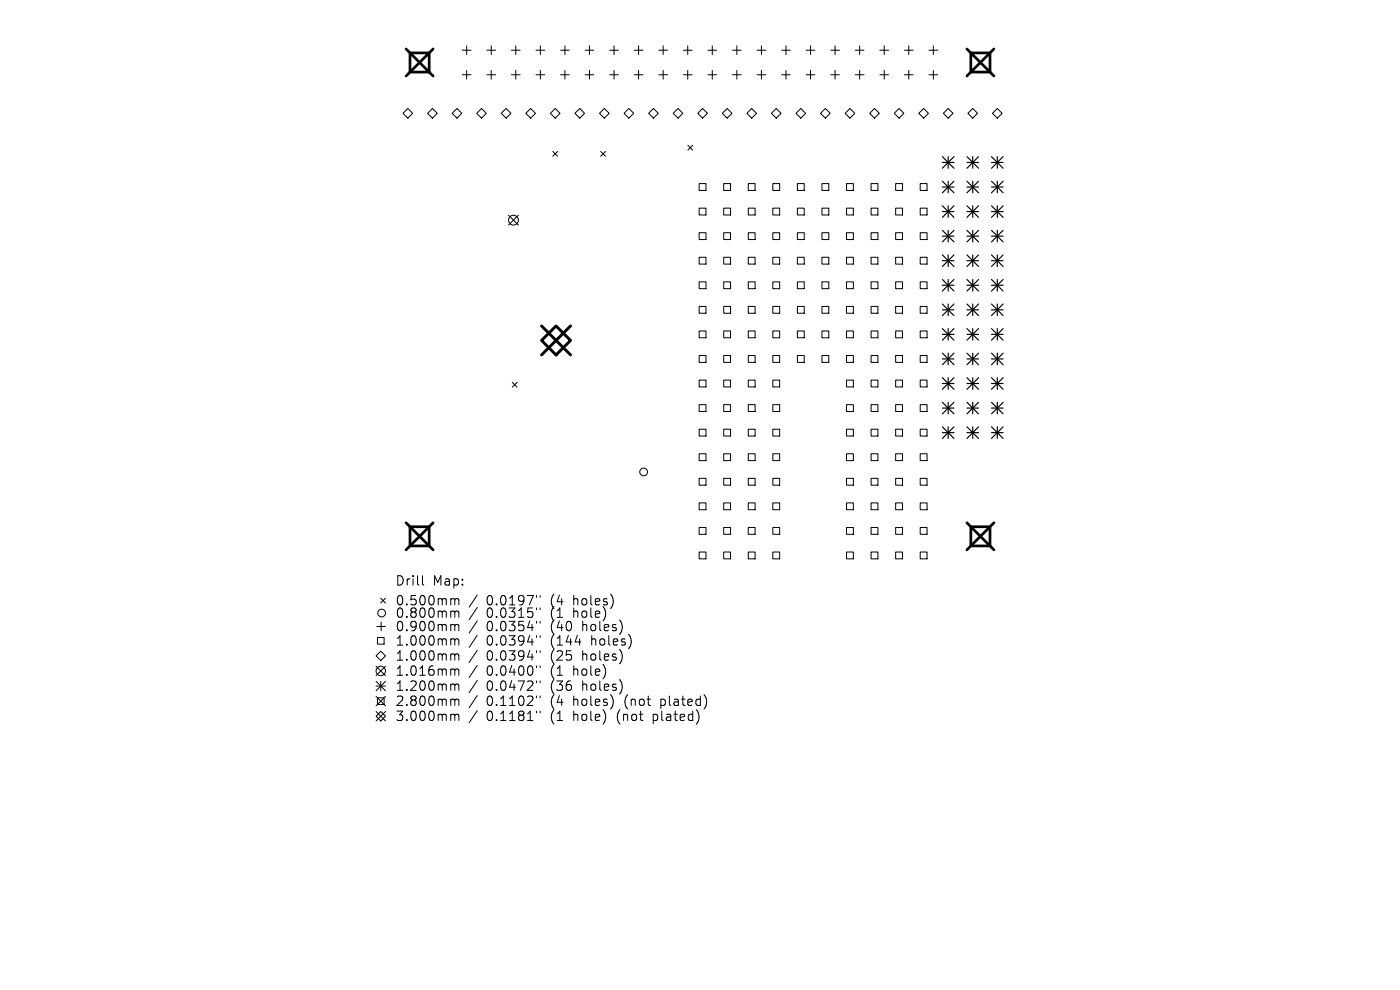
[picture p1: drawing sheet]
<svg xmlns="http://www.w3.org/2000/svg" width="297mm" height="210mm" viewBox="0 0 297 210" stroke-linecap="round" stroke-linejoin="round" font-family="sans-serif">
<defs><g id="words">
<g font-size="2.8">
<text x="83.8" y="124.5">Drill</text>
<text x="91.8" y="124.5">Map:</text>
<text x="83.8" y="128.7">0.500mm</text>
<text x="83.8" y="131.3">0.800mm</text>
<text x="103.2" y="128.7">0.0197&quot;</text>
<text x="103.2" y="131.3">0.0315&quot;</text>
<text x="117" y="128.7">(4</text>
<text x="117" y="131.3">(1</text>
<text x="121.9" y="128.7">holes)</text>
<text x="121.9" y="131.3">hole)</text>
<text x="83.8" y="134.2">0.900mm</text>
<text x="83.8" y="137.2">1.000mm</text>
<text x="103.2" y="134.2">0.0354&quot;</text>
<text x="103.2" y="137.2">0.0394&quot;</text>
<text x="117" y="134.2">(40</text>
<text x="117" y="137.2">(144</text>
<text x="123.8" y="134.2">holes)</text>
<text x="125.7" y="137.2">holes)</text>
<text x="83.8" y="140.4">1.000mm</text>
<text x="83.8" y="143.6">1.016mm</text>
<text x="103.2" y="140.4">0.0394&quot;</text>
<text x="103.2" y="143.6">0.0400&quot;</text>
<text x="117" y="140.4">(25</text>
<text x="117" y="143.6">(1</text>
<text x="121.9" y="143.6">hole)</text>
<text x="123.8" y="140.4">holes)</text>
<text x="83.8" y="146.8">1.200mm</text>
<text x="103.2" y="146.8">0.0472&quot;</text>
<text x="117" y="146.8">(36</text>
<text x="123.8" y="146.8">holes)</text>
<text x="83.8" y="150">2.800mm</text>
<text x="83.8" y="153.2">3.000mm</text>
<text x="103.2" y="150">0.1102&quot;</text>
<text x="103.2" y="153.2">0.1181&quot;</text>
<text x="117" y="150">(4</text>
<text x="117" y="153.2">(1</text>
<text x="121.9" y="150">holes)</text>
<text x="121.9" y="153.2">hole)</text>
<text x="131.4" y="153.2">(not</text>
<text x="133" y="150">(not</text>
<text x="139.2" y="153.2">plated)</text>
<text x="140.8" y="150">plated)</text>
</g>
</g></defs>
<g fill="none" stroke="#000" stroke-width=".21">
<path d="M98.1 10.7h1.8M98.1 15.9h1.8M99 9.7v1.9M99 14.9v1.9M103.3 10.7h1.8M103.3 15.9h1.8M104.2 9.7v1.9M104.2 14.9v1.9M108.5 10.7h1.8M108.5 15.9h1.8M109.4 9.7v1.9M109.4 14.9v1.9"/>
<path d="M113.7 10.7h1.9M113.7 15.9h1.9M114.6 9.7v1.9M114.6 14.9v1.9M118.9 10.7h1.9M118.9 15.9h1.9M119.8 9.7v1.9M119.8 14.9v1.9M124.1 10.7h1.9M124.1 15.9h1.9M125.1 9.7v1.9M125.1 14.9v1.9"/>
<path d="M129.3 10.7h1.9M129.3 15.9h1.9M130.3 9.7v1.9M130.3 14.9v1.9M134.6 10.7h1.8M134.6 15.9h1.8M135.5 9.7v1.9M135.5 14.9v1.9M139.8 10.7h1.8M139.8 15.9h1.8M140.7 9.7v1.9M140.7 14.9v1.9"/>
<path d="M145 10.7h1.8M145 15.9h1.8M145.9 9.7v1.9M145.9 14.9v1.9M150.2 10.7h1.8M150.2 15.9h1.8M151.1 9.7v1.9M151.1 14.9v1.9M155.4 10.7h1.8M155.4 15.9h1.8M156.3 9.7v1.9M156.3 14.9v1.9"/>
<path d="M160.6 10.7h1.9M160.6 15.9h1.9M161.5 9.7v1.9M161.5 14.9v1.9M165.8 10.7h1.9M165.8 15.9h1.9M166.7 9.7v1.9M166.7 14.9v1.9M171 10.7h1.9M171 15.9h1.9M171.9 9.7v1.9M171.9 14.9v1.9"/>
<path d="M176.2 10.7h1.9M176.2 15.9h1.9M177.2 9.7v1.9M177.2 14.9v1.9M181.4 10.7h1.9M181.4 15.9h1.9M182.4 9.7v1.9M182.4 14.9v1.9M186.7 10.7h1.8M186.7 15.9h1.8M187.6 9.7v1.9M187.6 14.9v1.9"/>
<path d="M191.9 10.7h1.8M191.9 15.9h1.8M192.8 9.7v1.9M192.8 14.9v1.9M197.1 10.7h1.8M197.1 15.9h1.8M198 9.7v1.9M198 14.9v1.9M85.5 24l1-1 1 1-1 1.1zM90.7 24l1-1 1.1 1-1.1 1.1zM95.9 24l1-1 1.1 1-1.1 1.1zM101.1 24l1.1-1 1 1-1 1.1z"/>
<path d="M106.3 24l1.1-1 1 1-1 1.1zM111.5 24l1.1-1 1 1-1 1.1zM116.8 24l1-1 1 1-1 1.1zM117.3 32.1l1 1M118.3 32.1l-1 1M122 24l1-1 1 1-1 1.1zM127.2 24l1-1 1 1-1 1.1zM127.4 32.1l1.1 1M128.5 32.1l-1.1 1M132.4 24l1-1 1 1-1 1.1zM137.6 24l1-1 1.1 1-1.1 1.1zM142.8 24l1-1 1.1 1-1.1 1.1z"/>
<path d="M145.9 30.8l1.1 1M147 30.8l-1.1 1M148 24l1-1 1.1 1-1.1 1.1zM148.3 38.9h1.5v1.5h-1.5zM153.2 24l1.1-1 1 1-1 1.1zM153.5 38.9h1.5v1.5h-1.5zM158.4 24l1.1-1 1 1-1 1.1zM158.7 38.9h1.5v1.5h-1.5zM163.7 24l1-1 1 1-1 1.1zM164 38.9h1.4v1.5h-1.4zM168.9 24l1-1 1 1-1 1.1zM169.2 38.9h1.4v1.5h-1.4z"/>
<path d="M174.1 24l1-1 1 1-1 1.1zM174.4 38.9h1.4v1.5h-1.4zM179.3 24l1-1 1 1-1 1.1zM179.6 38.9h1.4v1.5h-1.4zM184.5 24l1-1 1 1-1 1.1zM184.8 38.9h1.4v1.5h-1.4zM189.7 24l1-1 1.1 1-1.1 1.1zM190 38.9h1.5v1.5h-1.5zM194.9 24l1-1 1.1 1-1.1 1.1zM195.2 38.9h1.5v1.5h-1.5zM200.1 24l1.1-1 1 1-1 1.1zM205.3 24l1.1-1 1 1-1 1.1z"/>
<path d="M210.5 24l1.1-1 1 1-1 1.1zM107.9 45.7l2.1 2M110 45.7l-2.1 2M148.3 44.2h1.5v1.4h-1.5zM148.3 49.4h1.5v1.4h-1.5zM148.3 54.6h1.5v1.4h-1.5zM148.3 59.8h1.5v1.4h-1.5zM153.5 44.2h1.5v1.4h-1.5zM153.5 49.4h1.5v1.4h-1.5zM153.5 54.6h1.5v1.4h-1.5zM153.5 59.8h1.5v1.4h-1.5zM158.7 44.2h1.5v1.4h-1.5z"/>
<path d="M158.7 49.4h1.5v1.4h-1.5zM158.7 54.6h1.5v1.4h-1.5zM158.7 59.8h1.5v1.4h-1.5zM164 44.2h1.4v1.4h-1.4zM164 49.4h1.4v1.4h-1.4zM164 54.6h1.4v1.4h-1.4zM164 59.8h1.4v1.4h-1.4zM169.2 44.2h1.4v1.4h-1.4zM169.2 49.4h1.4v1.4h-1.4zM169.2 54.6h1.4v1.4h-1.4zM169.2 59.8h1.4v1.4h-1.4zM174.4 44.2h1.4v1.4h-1.4z"/>
<path d="M174.4 49.4h1.4v1.4h-1.4zM174.4 54.6h1.4v1.4h-1.4zM174.4 59.8h1.4v1.4h-1.4zM179.6 44.2h1.4v1.4h-1.4zM179.6 49.4h1.4v1.4h-1.4zM179.6 54.6h1.4v1.4h-1.4zM179.6 59.8h1.4v1.4h-1.4zM184.8 44.2h1.4v1.4h-1.4zM184.8 49.4h1.4v1.4h-1.4zM184.8 54.6h1.4v1.4h-1.4zM184.8 59.8h1.4v1.4h-1.4zM190 44.2h1.5v1.4h-1.5z"/>
<path d="M190 49.4h1.5v1.4h-1.5zM190 54.6h1.5v1.4h-1.5zM190 59.8h1.5v1.4h-1.5zM195.2 44.2h1.5v1.4h-1.5zM195.2 49.4h1.5v1.4h-1.5zM195.2 54.6h1.5v1.4h-1.5zM195.2 59.8h1.5v1.4h-1.5zM148.3 65h1.5v1.4h-1.5zM148.3 70.2h1.5v1.5h-1.5zM148.3 75.4h1.5v1.5h-1.5zM153.5 65h1.5v1.4h-1.5zM153.5 70.2h1.5v1.5h-1.5z"/>
<path d="M153.5 75.4h1.5v1.5h-1.5zM158.7 65h1.5v1.4h-1.5zM158.7 70.2h1.5v1.5h-1.5zM158.7 75.4h1.5v1.5h-1.5zM164 65h1.4v1.4h-1.4zM164 70.2h1.4v1.5h-1.4zM164 75.4h1.4v1.5h-1.4zM169.2 65h1.4v1.4h-1.4zM169.2 70.2h1.4v1.5h-1.4zM169.2 75.4h1.4v1.5h-1.4zM174.4 65h1.4v1.4h-1.4zM174.4 70.2h1.4v1.5h-1.4z"/>
<path d="M174.4 75.4h1.4v1.5h-1.4zM179.6 65h1.4v1.4h-1.4zM179.6 70.2h1.4v1.5h-1.4zM179.6 75.4h1.4v1.5h-1.4zM184.8 65h1.4v1.4h-1.4zM184.8 70.2h1.4v1.5h-1.4zM184.8 75.4h1.4v1.5h-1.4zM190 65h1.5v1.4h-1.5zM190 70.2h1.5v1.5h-1.5zM190 75.4h1.5v1.5h-1.5zM195.2 65h1.5v1.4h-1.5zM195.2 70.2h1.5v1.5h-1.5z"/>
<path d="M195.2 75.4h1.5v1.5h-1.5zM108.7 81.1l1 1M109.7 81.1l-1 1M148.3 80.6h1.5v1.5h-1.5zM148.3 85.8h1.5v1.5h-1.5zM148.3 91h1.5v1.5h-1.5zM148.3 96.3h1.5v1.4h-1.5zM153.5 80.6h1.5v1.5h-1.5zM153.5 85.8h1.5v1.5h-1.5zM153.5 91h1.5v1.5h-1.5zM153.5 96.3h1.5v1.4h-1.5zM158.7 80.6h1.5v1.5h-1.5z"/>
<path d="M158.7 85.8h1.5v1.5h-1.5zM158.7 91h1.5v1.5h-1.5zM158.7 96.3h1.5v1.4h-1.5zM164 80.6h1.4v1.5h-1.4zM164 85.8h1.4v1.5h-1.4zM164 91h1.4v1.5h-1.4zM164 96.3h1.4v1.4h-1.4zM179.6 80.6h1.4v1.5h-1.4zM179.6 85.8h1.4v1.5h-1.4zM179.6 91h1.4v1.5h-1.4zM179.6 96.3h1.4v1.4h-1.4zM184.8 80.6h1.4v1.5h-1.4z"/>
<path d="M184.8 85.8h1.4v1.5h-1.4zM184.8 91h1.4v1.5h-1.4zM184.8 96.3h1.4v1.4h-1.4zM190 80.6h1.5v1.5h-1.5zM190 85.8h1.5v1.5h-1.5zM190 91h1.5v1.5h-1.5zM190 96.3h1.5v1.4h-1.5zM195.2 80.6h1.5v1.5h-1.5zM195.2 85.8h1.5v1.5h-1.5zM195.2 91h1.5v1.5h-1.5zM195.2 96.3h1.5v1.4h-1.5zM148.3 101.5h1.5v1.4h-1.5z"/>
<path d="M148.3 106.7h1.5v1.4h-1.5zM148.3 111.9h1.5v1.4h-1.5zM148.3 117.1h1.5v1.5h-1.5zM153.5 101.5h1.5v1.4h-1.5zM153.5 106.7h1.5v1.4h-1.5zM153.5 111.9h1.5v1.4h-1.5zM153.5 117.1h1.5v1.5h-1.5zM158.7 101.5h1.5v1.4h-1.5zM158.7 106.7h1.5v1.4h-1.5zM158.7 111.9h1.5v1.4h-1.5zM158.7 117.1h1.5v1.5h-1.5zM164 101.5h1.4v1.4h-1.4z"/>
<path d="M164 106.7h1.4v1.4h-1.4zM164 111.9h1.4v1.4h-1.4zM164 117.1h1.4v1.5h-1.4zM179.6 101.5h1.4v1.4h-1.4zM179.6 106.7h1.4v1.4h-1.4zM179.6 111.9h1.4v1.4h-1.4zM179.6 117.1h1.4v1.5h-1.4zM184.8 101.5h1.4v1.4h-1.4zM184.8 106.7h1.4v1.4h-1.4zM184.8 111.9h1.4v1.4h-1.4zM184.8 117.1h1.4v1.5h-1.4zM190 101.5h1.5v1.4h-1.5z"/>
<path d="M190 106.7h1.5v1.4h-1.5zM190 111.9h1.5v1.4h-1.5zM190 117.1h1.5v1.5h-1.5zM195.2 101.5h1.5v1.4h-1.5zM195.2 106.7h1.5v1.4h-1.5zM195.2 111.9h1.5v1.4h-1.5zM195.2 117.1h1.5v1.5h-1.5zM79.8 139.1l1-1 1 1-1 1zM79.9 132.9h1.9M80.1 135.2h1.4v1.4h-1.4zM80.8 126.9l1 1M80.9 132v1.8"/>
<path d="M81.8 126.9l-1 1M89.6 122.1v1.7l.3 .3M95.9 127l.5 .1 .1 .2M95.9 129.6h.3l.3 .3M95.9 132.5l.5 .1 .1 .2M95.9 135.5h.3l.3 .3M95.9 138.7l.5 .1 .1 .2M96.5 127.3l.3-.3 .4 .1 .1 1.2M96.5 127.3v1M96.5 129.9v1.1M96.5 132.8v1M96.5 135.8v1"/>
<path d="M96.5 139v1M96.5 129.9l.3-.3 .4 .1 .1 1.3M96.5 132.8l.3-.3 .4 .1 .1 1.2M96.5 135.8l.3-.3 .4 .1 .1 1.2M96.5 139l.3-.3 .4 .1 .1 1.2M101.2 126.2l-1.7 2.6M101.2 128.9l-1.7 2.5M101.2 131.7l-1.7 2.6M101.2 134.8l-1.7 2.5M101.2 138l-1.7 2.5M113.8 126.3v.4M113.8 129v.3"/>
<path d="M113.8 131.8v.4M113.8 134.8v.4M113.8 138v.4M114.6 126.3v.4M114.6 129v.3M114.6 131.8v.4M114.6 134.8v.4M114.6 138v.4M79.8 151.9l1-1 1 1-1 1zM79.8 141.3l2 2M79.8 144.5l2 2M79.8 145.5h2"/>
<path d="M79.8 147.7l2 2M79.8 150.9l2 2M80.1 148h1.4v1.4h-1.4zM80.8 144.5v2M81.8 141.3l-2 2M81.8 144.5l-2 2M81.8 147.7l-2 2M81.8 150.9l-2 2M95.9 141.9h.3l.3 .3M95.9 145.1l.5 .1 .1 .2M95.9 148.3l.5 .1 .1 .2M95.9 151.5l.5 .1 .1 .2"/>
<path d="M96.5 142.2v1M96.5 145.4v1M96.5 148.6v1M96.5 151.8v1M96.5 142.2l.3-.3 .4 .1 .1 1.2M96.5 145.4l.3-.3 .4 .1 .1 1.2M96.5 148.6l.3-.3 .4 .1 .1 1.2M96.5 151.8l.3-.3 .4 .1 .1 1.2M101.2 141.2l-1.7 2.5M101.2 144.4l-1.7 2.5M101.2 147.6l-1.7 2.5M101.2 150.8l-1.7 2.5"/>
<path d="M113.8 141.2v.4M113.8 144.4v.4M113.8 147.6v.4M113.8 150.8v.4M114.6 141.2v.4M114.6 144.4v.4M114.6 147.6v.4M114.6 150.8v.4"/>
<circle cx="108.9" cy="46.7" r="1.04"/>
<circle cx="136.5" cy="100.1" r=".82"/>
<circle cx="81" cy="130" r=".82"/>
<circle cx="80.8" cy="142.3" r="1"/>
</g>
<g fill="none" stroke="#000" stroke-width=".25">
<path d="M199.9 33.2l2.5 2.5M199.9 34.5h2.5M199.9 38.4l2.5 2.5M199.9 39.7h2.5M201.2 33.2v2.5M201.2 38.4v2.5M202.4 33.2l-2.5 2.5M202.4 38.4l-2.5 2.5M205.1 38.4l2.5 2.5M205.1 34.5h2.5M205.1 39.7h2.5M205.1 33.2l2.5 2.5"/>
<path d="M206.4 33.2v2.5M206.4 38.4v2.5M207.6 33.2l-2.5 2.5M207.6 38.4l-2.5 2.5M210.3 34.5h2.5M210.3 39.7h2.5M210.3 38.4l2.5 2.5M210.3 33.2l2.5 2.5M211.6 33.2v2.5M211.6 38.4v2.5M212.8 33.2l-2.5 2.5M212.8 38.4l-2.5 2.5"/>
<path d="M199.9 43.6l2.5 2.5M199.9 44.9h2.5M199.9 48.9l2.5 2.4M199.9 50.1h2.5M199.9 54.1l2.5 2.4M199.9 55.3h2.5M199.9 59.3l2.5 2.4M201.2 43.6v2.5M201.2 48.9v2.4M201.2 54.1v2.4M201.2 59.3v2.4M202.4 43.6l-2.5 2.5"/>
<path d="M202.4 48.9l-2.5 2.4M202.4 54.1l-2.5 2.4M202.4 59.3l-2.5 2.4M205.1 43.6l2.5 2.5M205.1 48.9l2.5 2.4M205.1 44.9h2.5M205.1 54.1l2.5 2.4M205.1 50.1h2.5M205.1 59.3l2.5 2.4M205.1 55.3h2.5M206.4 43.6v2.5M206.4 48.9v2.4"/>
<path d="M206.4 54.1v2.4M206.4 59.3v2.4M207.6 43.6l-2.5 2.5M207.6 48.9l-2.5 2.4M207.6 54.1l-2.5 2.4M207.6 59.3l-2.5 2.4M210.3 43.6l2.5 2.5M210.3 48.9l2.5 2.4M210.3 54.1l2.5 2.4M210.3 44.9h2.5M210.3 59.3l2.5 2.4M210.3 50.1h2.5"/>
<path d="M210.3 55.3h2.5M211.6 43.6v2.5M211.6 48.9v2.4M211.6 54.1v2.4M211.6 59.3v2.4M212.8 43.6l-2.5 2.5M212.8 48.9l-2.5 2.4M212.8 59.3l-2.5 2.4M212.8 54.1l-2.5 2.4M199.9 60.5h2.5M199.9 64.5l2.5 2.5M199.9 65.7h2.5"/>
<path d="M199.9 69.7l2.5 2.5M199.9 70.9h2.5M199.9 74.9l2.5 2.5M199.9 76.1h2.5M201.2 64.5v2.5M201.2 69.7v2.5M201.2 74.9v2.5M202.4 64.5l-2.5 2.5M202.4 69.7l-2.5 2.5M202.4 74.9l-2.5 2.5M205.1 64.5l2.5 2.5M205.1 60.5h2.5"/>
<path d="M205.1 65.7h2.5M205.1 74.9l2.5 2.5M205.1 70.9h2.5M205.1 76.1h2.5M205.1 69.7l2.5 2.5M206.4 64.5v2.5M206.4 69.7v2.5M206.4 74.9v2.5M207.6 64.5l-2.5 2.5M207.6 69.7l-2.5 2.5M207.6 74.9l-2.5 2.5M210.3 69.7l2.5 2.5"/>
<path d="M210.3 60.5h2.5M210.3 65.7h2.5M210.3 70.9h2.5M210.3 76.1h2.5M210.3 74.9l2.5 2.5M210.3 64.5l2.5 2.5M211.6 64.5v2.5M211.6 69.7v2.5M211.6 74.9v2.5M212.8 64.5l-2.5 2.5M212.8 69.7l-2.5 2.5M212.8 74.9l-2.5 2.5"/>
<path d="M199.9 80.1l2.5 2.5M199.9 81.4h2.5M199.9 85.3l2.5 2.5M199.9 86.6h2.5M199.9 90.5l2.5 2.5M199.9 91.8h2.5M201.2 80.1v2.5M201.2 85.3v2.5M201.2 90.5v2.5M202.4 80.1l-2.5 2.5M202.4 85.3l-2.5 2.5M202.4 90.5l-2.5 2.5"/>
<path d="M205.1 85.3l2.5 2.5M205.1 81.4h2.5M205.1 90.5l2.5 2.5M205.1 86.6h2.5M205.1 91.8h2.5M205.1 80.1l2.5 2.5M206.4 80.1v2.5M206.4 85.3v2.5M206.4 90.5v2.5M207.6 80.1l-2.5 2.5M207.6 85.3l-2.5 2.5M207.6 90.5l-2.5 2.5"/>
<path d="M210.3 80.1l2.5 2.5M210.3 90.5l2.5 2.5M210.3 81.4h2.5M210.3 86.6h2.5M210.3 91.8h2.5M210.3 85.3l2.5 2.5M211.6 80.1v2.5M211.6 85.3v2.5M211.6 90.5v2.5M212.8 80.1l-2.5 2.5M212.8 85.3l-2.5 2.5M212.8 90.5l-2.5 2.5"/>
</g>
<path d="M86.1 10.4l5.8 5.7M87 11.2h4v4.1h-4zM91.9 10.4l-5.8 5.7M205.1 10.4l5.8 5.7M206 11.2h4v4.1h-4zM210.9 10.4l-5.8 5.7M86.1 110.9l5.8 5.7M87 111.7h4v4.1h-4zM91.9 110.9l-5.8 5.7M205.1 110.9l5.8 5.7M206 111.7h4v4.1h-4zM210.9 110.9l-5.8 5.7" fill="none" stroke="#000" stroke-width=".57"/>
<path d="M114.9 69.1l6.1 6.2M118 69.1l3 3.1-3 3.1-3.1-3.1zM121 69.1l-6.1 6.2" fill="none" stroke="#000" stroke-width=".62"/>
<use href="#words"/>
</svg>
